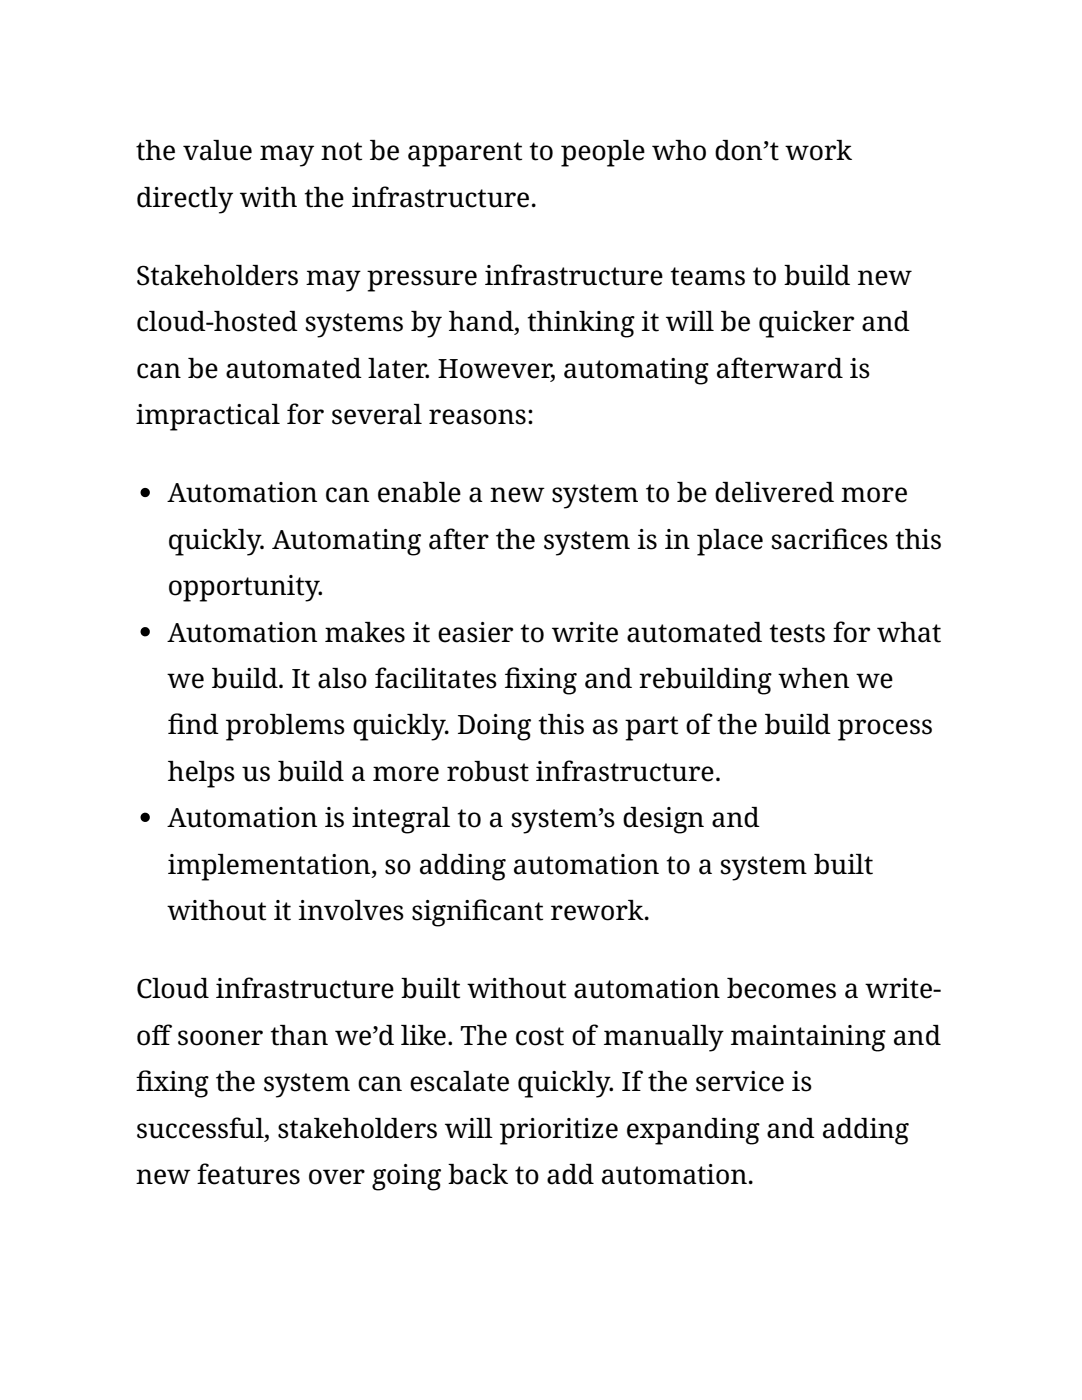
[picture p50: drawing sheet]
<svg xmlns="http://www.w3.org/2000/svg" width="216mm" height="279mm" viewBox="0 0 216 279" stroke-linecap="round" stroke-linejoin="round" font-family="sans-serif">
<defs><g id="words">
<g font-size="5.3">
<text x="27.2" y="32">the value may not be apparent to people who don’t work</text>
<text x="27.2" y="41.3">directly with the infrastructure.</text>
<text x="27.2" y="56.9">Stakeholders may pressure infrastructure teams to build new</text>
<text x="27.2" y="66.1">cloud-hosted systems by hand, thinking it will be quicker and</text>
<text x="27.2" y="75.4">can be automated later. However, automating afterward is</text>
<text x="27.2" y="84.7">impractical for several reasons:</text>
<text x="33.5" y="100.3">Automation can enable a new system to be delivered more</text>
<text x="33.5" y="109.5">quickly. Automating after the system is in place sacrifi ces this</text>
<text x="33.5" y="118.8">opportunity.</text>
<text x="33.5" y="128.1">Automation makes it easier to write automated tests for what</text>
<text x="33.5" y="137.3">we build. It also facilitates fi xing and rebuilding when we</text>
<text x="33.5" y="146.6">fi nd problems quickly. Doing this as part of the build process</text>
<text x="33.5" y="155.8">helps us build a more robust infrastructure.</text>
<text x="33.5" y="165.1">Automation is integral to a system’s design and</text>
<text x="33.5" y="174.4">implementation, so adding automation to a system built</text>
<text x="33.5" y="183.6">without it involves signifi cant rework.</text>
<text x="27.2" y="199.2">Cloud infrastructure built without automation becomes a write-</text>
<text x="27.2" y="208.5">off sooner than we’d like. The cost of manually maintaining and</text>
<text x="27.2" y="217.8">fi xing the system can escalate quickly. If the service is</text>
<text x="27.2" y="227">successful, stakeholders will prioritize expanding and adding</text>
<text x="27.2" y="236.3">new features over going back to add automation.</text>
</g>
</g></defs>
<g fill="#000">
<circle cx="29" cy="98.3" r=".93"/>
<circle cx="29" cy="126.1" r=".93"/>
<circle cx="29" cy="163.1" r=".93"/>
</g>
<use href="#words"/>
</svg>
